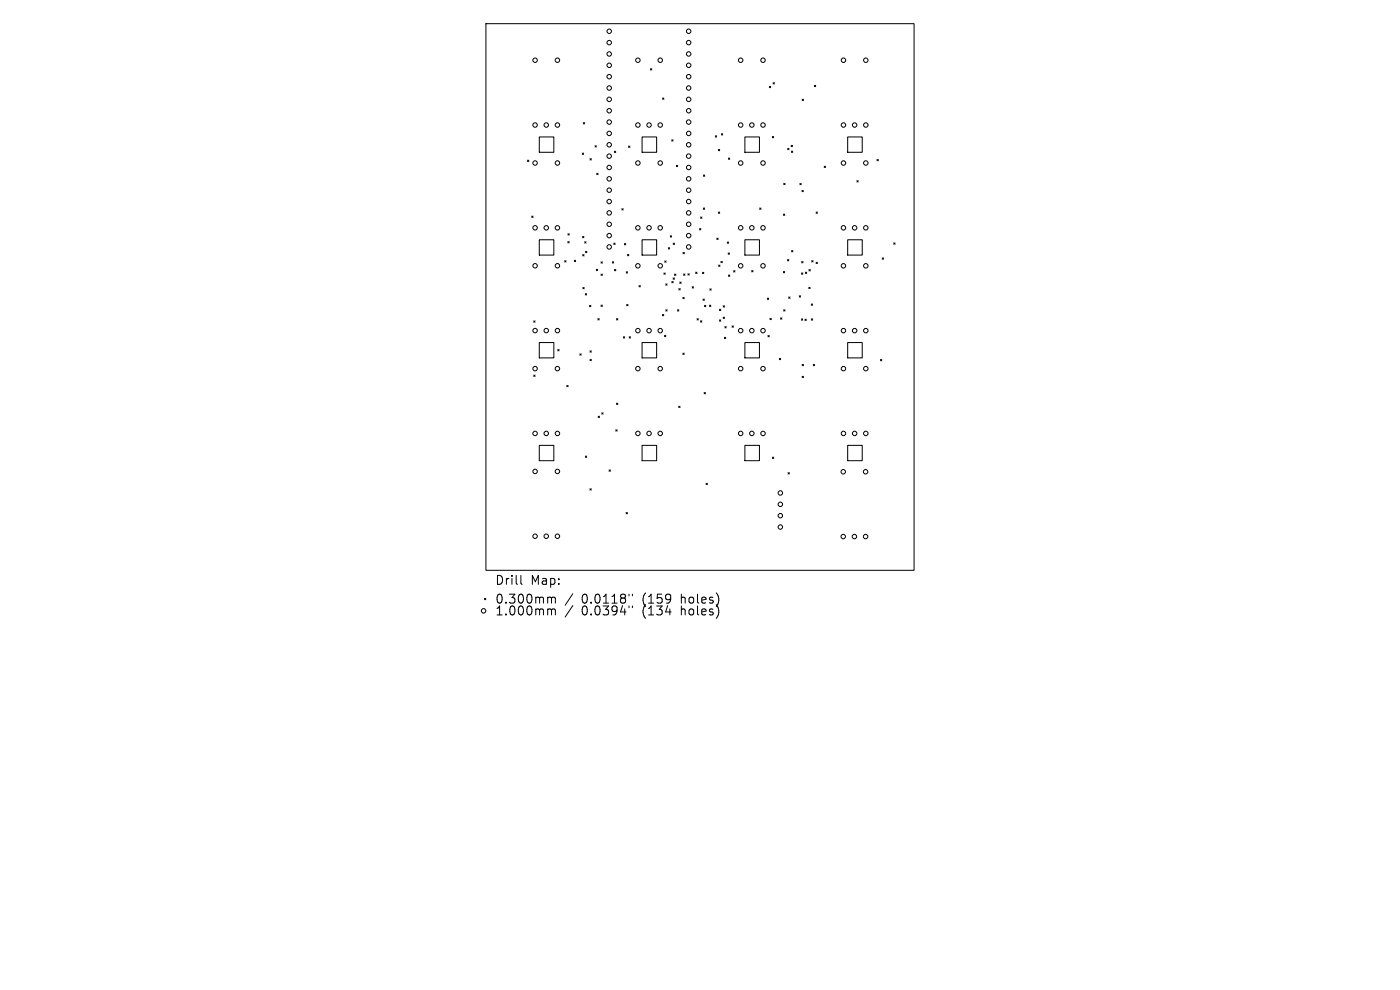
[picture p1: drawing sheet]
<svg xmlns="http://www.w3.org/2000/svg" width="297mm" height="210mm" viewBox="0 0 297 210" stroke-linecap="round" stroke-linejoin="round" font-family="sans-serif">
<defs><g id="words">
<g font-size="2.6">
<text x="105" y="124.3">Drill</text>
<text x="112.6" y="124.3">Map:</text>
<text x="105" y="128.3">0.300mm</text>
<text x="105" y="130.8">1.000mm</text>
<text x="123.4" y="128.3">0.0118&quot;</text>
<text x="123.4" y="130.8">0.0394&quot;</text>
<text x="136.4" y="128.3">(159</text>
<text x="136.4" y="130.8">(134</text>
<text x="144.7" y="128.3">holes)</text>
<text x="144.7" y="130.8">holes)</text>
</g>
</g></defs>
<g fill="none" stroke="#000" stroke-width=".21">
<path d="M103.1 5h90.8v116h-90.8zM138 14.6l.3 .3M138.3 14.6l-.3 .3M163.2 18.3l.3 .3M163.5 18.3l-.3 .3M164 17.5l.3 .3M164.3 17.5l-.3 .3M172.8 18.1l.2 .3M173 18.1l-.2 .3M111.9 34l.3 .3M112.2 34l-.3 .3M114.4 29.1h3.1v3.2h-3.1z"/>
<path d="M123.5 32.5l.3 .3M123.7 26l.3 .3M123.8 32.5l-.3 .3M124 26l-.3 .3M125.2 33.7l.2 .2M125.4 33.7l-.2 .2M126.2 30.9l.3 .3M126.5 30.9l-.3 .3M126.6 36.8l.3 .2M126.9 36.8l-.3 .2M130.3 32.1l.3 .3M130.6 32.1l-.3 .3"/>
<path d="M133.4 31l.2 .3M133.6 31l-.2 .3M136.2 29.1h3.1v3.2h-3.1zM140.6 20.8l.2 .3M140.8 20.8l-.2 .3M142.5 29.7l.3 .2M142.8 29.7l-.3 .2M143.5 35.1l.3 .3M143.8 35.1l-.3 .3M149.2 37.1l.3 .3M149.5 37.1l-.3 .3M151.7 28.8l.3 .3"/>
<path d="M152 28.8l-.3 .3M152.4 31.7l.3 .3M152.7 31.7l-.3 .3M153 28.4l.3 .2M153.3 28.4l-.3 .2M154.5 33.5l.3 .3M154.8 33.5l-.3 .3M158 29.1h3.1v3.2h-3.1zM163.8 29l.3 .2M164.1 29l-.3 .2M166.3 38.9l.3 .3M166.6 38.9l-.3 .3"/>
<path d="M167.1 31.5l.3 .3M167.4 31.5l-.3 .3M167.8 30.8l.3 .3M167.9 32l.3 .3M168.1 30.8l-.3 .3M168.2 32l-.3 .3M169.7 38.9l.3 .3M170 38.9l-.3 .3M170.2 21l.3 .3M170.5 21l-.3 .3M174.9 35.3l.2 .2M175.1 35.3l-.2 .2"/>
<path d="M179.8 29.1h3.1v3.2h-3.1zM181.8 38.3l.3 .3M182.1 38.3l-.3 .3M186 33.8l.3 .3M186.3 33.8l-.3 .3M112.8 45.8l.3 .3M113.1 45.8l-.3 .3M114.4 50.9h3.1v3.2h-3.1zM119.8 55.3l.3 .3M120.1 55.3l-.3 .3M120.5 51.2l.2 .3M120.5 49.6l.3 .3"/>
<path d="M120.7 51.2l-.2 .3M120.8 49.6l-.3 .3M121.8 55.2l.3 .3M122.1 55.2l-.3 .3M123.6 50.2l.3 .2M123.6 54l.3 .3M123.9 50.2l-.3 .2M123.9 54l-.3 .3M124 51.3l.3 .3M124.2 53.3l.3 .3M124.3 51.3l-.3 .3M124.5 53.3l-.3 .3"/>
<path d="M126.5 57.1l.3 .3M126.8 57.1l-.3 .3M127.5 58.1l.3 .3M127.5 55.5l.3 .3M127.8 58.1l-.3 .3M127.8 55.5l-.3 .3M129.9 55.5l.3 .3M130.2 55.5l-.3 .3M130.2 51.6l.3 .3M130.4 57.2l.2 .2M130.5 51.6l-.3 .3M130.6 57.2l-.2 .2"/>
<path d="M131.9 44.3l.3 .3M132.2 44.3l-.3 .3M132.5 51.7l.2 .2M132.7 51.7l-.2 .2M132.9 57.6l.2 .3M133.1 54l.3 .3M133.1 57.6l-.2 .3M133.4 54l-.3 .3M136.2 50.9h3.1v3.2h-3.1zM140.8 57.9l.3 .3M141 55.3l.3 .3M141.1 57.9l-.3 .3"/>
<path d="M141.3 55.3l-.3 .3M141.8 52.5l.3 .3M142.1 52.5l-.3 .3M142.2 50l.3 .3M142.5 50l-.3 .3M142.5 59.7l.3 .3M142.8 59l.3 .2M142.8 59.7l-.3 .3M142.8 51.6l.3 .3M143.1 59l-.3 .2M143.1 51.6l-.3 .3M143.1 58.1l.3 .3"/>
<path d="M143.4 58.1l-.3 .3M144.2 59.8l.3 .3M144.5 59.8l-.3 .3M144.9 53.5l.3 .3M145 58.1l.3 .3M145.2 53.5l-.3 .3M145.3 58.1l-.3 .3M145.9 58.1l.3 .3M146.2 58.1l-.3 .3M147.6 57.7l.3 .3M147.9 57.7l-.3 .3M148.4 48.5l.3 .3"/>
<path d="M148.6 46l.3 .3M148.7 48.5l-.3 .3M148.9 46l-.3 .3M149 57.8l.3 .2M149.2 44.1l.3 .3M149.3 57.8l-.3 .2M149.5 44.1l-.3 .3M152.1 50.5l.3 .3M152.4 50.5l-.3 .3M152.4 45l.3 .3M152.5 56.2l.2 .3M152.7 45l-.3 .3"/>
<path d="M152.7 56.2l-.2 .3M152.9 55.5l.3 .2M153.2 55.5l-.3 .2M154.3 51.3l.3 .3M154.5 53.7l.3 .2M154.5 58.3l.3 .3M154.6 51.3l-.3 .3M154.8 53.7l-.3 .2M154.8 58.3l-.3 .3M155.6 57.4l.3 .3M155.9 57.4l-.3 .3M158 50.9h3.1v3.2h-3.1z"/>
<path d="M159.5 57.4l.3 .3M159.8 57.4l-.3 .3M161.2 44.1l.2 .3M161.4 44.1l-.2 .3M166.2 57.6l.3 .3M166.2 45.4l.3 .3M166.5 57.6l-.3 .3M166.5 45.4l-.3 .3M167.1 55.1l.2 .2M167.3 55.1l-.2 .2M167.9 53.1l.3 .3M168.2 53.1l-.3 .3"/>
<path d="M170 57.9l.3 .3M170.1 55.5l.3 .3M170.1 40.4l.3 .3M170.3 57.9l-.3 .3M170.4 55.5l-.3 .3M170.4 40.4l-.3 .3M170.9 57.7l.2 .3M171.1 57.7l-.2 .3M171.6 57.2l.3 .3M171.9 57.2l-.3 .3M172.2 55.3l.3 .3M172.5 55.3l-.3 .3"/>
<path d="M173.1 55.6l.3 .3M173.1 45l.3 .3M173.4 55.6l-.3 .3M173.4 45l-.3 .3M179.8 50.9h3.1v3.2h-3.1zM187.2 54.7l.2 .3M187.4 54.7l-.2 .3M189.6 51.5l.3 .3M189.9 51.5l-.3 .3M113.2 68.1l.3 .3M113.2 79.6l.3 .3M113.5 68.1l-.3 .3"/>
<path d="M113.5 79.6l-.3 .3M114.4 72.7h3.1v3.2h-3.1zM118.3 74.1l.3 .3M118.6 74.1l-.3 .3M123 75.1l.3 .2M123.3 75.1l-.3 .2M123.6 61l.3 .3M123.9 61l-.3 .3M124.2 62.3l.2 .3M124.4 62.3l-.2 .3M125.1 64.8l.3 .3M125.2 74.4l.2 .3"/>
<path d="M125.2 76.2l.2 .3M125.4 64.8l-.3 .3M125.4 74.4l-.2 .3M125.4 76.2l-.2 .3M126.8 67.6l.3 .3M127.1 67.6l-.3 .3M127.5 64.7l.3 .3M127.8 64.7l-.3 .3M130.8 67.6l.3 .3M131.1 67.6l-.3 .3M132.2 71.4l.3 .3M132.5 71.4l-.3 .3"/>
<path d="M132.9 64.6l.3 .3M133.2 64.6l-.3 .3M133.5 71.4l.3 .3M133.8 71.4l-.3 .3M135.6 60.6l.2 .3M135.8 60.6l-.2 .3M136.2 72.7h3.1v3.2h-3.1zM140.5 66.7l.3 .3M140.8 66.7l-.3 .3M141 71.1l.3 .3M141.2 60.2l.3 .3M141.2 65.7l.3 .3"/>
<path d="M141.3 71.1l-.3 .3M141.5 60.2l-.3 .3M141.5 65.7l-.3 .3M143.7 65.7l.3 .3M144 65.7l-.3 .3M144 61.2l.3 .3M144.3 61.2l-.3 .3M144.9 74.9l.2 .3M144.9 63.1l.3 .3M145.1 74.9l-.2 .3M145.2 63.1l-.3 .3M146.8 60.8l.3 .3"/>
<path d="M147.1 60.8l-.3 .3M147.9 67.6l.3 .3M148.2 67.6l-.3 .3M148.6 68l.3 .3M148.9 68l-.3 .3M149.1 63.4l.3 .3M149.4 63.4l-.3 .3M149.4 64.8l.3 .3M149.7 64.8l-.3 .3M150.5 64.7l.3 .3M150.6 61.3l.3 .3M150.8 64.7l-.3 .3"/>
<path d="M150.9 61.3l-.3 .3M152.6 65.6l.3 .3M152.6 67.9l.3 .2M152.9 65.6l-.3 .3M152.9 67.9l-.3 .2M153.4 67.3l.3 .3M153.4 64.9l.3 .2M153.7 71.5l.3 .3M153.7 67.3l-.3 .3M153.7 64.9l-.3 .2M153.8 69.3l.3 .3M154 71.5l-.3 .3"/>
<path d="M154.1 69.3l-.3 .3M155.3 69.1l.3 .3M155.6 69.1l-.3 .3M158 72.7h3.1v3.2h-3.1zM162.8 63.2l.3 .3M162.9 71.2l.3 .3M163.1 63.2l-.3 .3M163.2 71.2l-.3 .3M163.3 67.5l.3 .3M163.6 67.5l-.3 .3M165.3 76l.3 .3M165.6 67.4l.3 .3"/>
<path d="M165.6 76l-.3 .3M165.9 67.4l-.3 .3M166.2 65.7l.3 .3M166.5 65.7l-.3 .3M167.3 63l.3 .3M167.6 63l-.3 .3M169.6 62.7l.2 .3M169.8 62.7l-.2 .3M170 67.6l.3 .3M170.2 79.8l.3 .3M170.2 77.3l.3 .3M170.3 67.6l-.3 .3"/>
<path d="M170.5 79.8l-.3 .3M170.5 77.3l-.3 .3M170.8 67.7l.3 .3M171.1 67.7l-.3 .3M171.6 60.9l.3 .3M171.9 60.9l-.3 .3M172.1 64.5l.3 .3M172.1 67.6l.3 .3M172.4 64.5l-.3 .3M172.4 67.6l-.3 .3M172.5 77.3l.3 .3M172.8 77.3l-.3 .3"/>
<path d="M179.8 72.7h3.1v3.2h-3.1zM186.8 76.3l.3 .2M187.1 76.3l-.3 .2M114.4 94.5h3.1v3.2h-3.1zM120.2 81.8l.3 .2M120.5 81.8l-.3 .2M124.2 96.7l.3 .3M124.5 96.7l-.3 .3M126.9 88.3l.3 .3M127.2 88.3l-.3 .3M127.7 87.6l.2 .3M127.9 87.6l-.2 .3"/>
<path d="M129.2 99.7l.3 .3M129.5 99.7l-.3 .3M130.6 91.2l.3 .3M130.8 85.5l.3 .3M130.9 91.2l-.3 .3M131.1 85.5l-.3 .3M136.2 94.5h3.1v3.2h-3.1zM144 86.2l.3 .3M144.3 86.2l-.3 .3M149.4 83.3l.3 .3M149.7 83.3l-.3 .3M158 94.5h3.1v3.2h-3.1z"/>
<path d="M163.9 97l.3 .3M164.2 97l-.3 .3M179.8 94.5h3.1v3.2h-3.1zM125.2 103.7l.2 .3M125.4 103.7l-.2 .3M132.8 108.7l.3 .3M133.1 108.7l-.3 .3M149.8 102.5l.3 .3M150.1 102.5l-.3 .3M167.2 100.3l.3 .2M167.5 100.3l-.3 .2M102.8 126.9l.3 .3"/>
<path d="M103.1 126.9l-.3 .3M110.5 122.1v1.6l.3 .3M116.5 126.7l.4 .1 .1 .1M116.5 129.2l.4 .1 .1 .1M117 126.9l.3-.2 .4 .1 .1 1.1M117 126.9v1M117 129.4v1M117 129.4l.3-.2 .4 .1 .1 1.1M121.5 126l-1.6 2.4M121.5 128.5l-1.6 2.4M133.4 126v.4M133.4 128.5v.4"/>
<path d="M134.2 126v.4M134.2 128.5v.4"/>
<circle cx="113.5" cy="12.8" r=".47"/>
<circle cx="118.3" cy="12.8" r=".47"/>
<circle cx="129.2" cy="13.9" r=".47"/>
<circle cx="129.2" cy="6.6" r=".47"/>
<circle cx="129.2" cy="9" r=".47"/>
<circle cx="129.2" cy="11.4" r=".47"/>
<circle cx="129.2" cy="18.7" r=".47"/>
<circle cx="129.2" cy="16.3" r=".47"/>
<circle cx="135.3" cy="12.8" r=".47"/>
<circle cx="140.1" cy="12.8" r=".47"/>
<circle cx="146.1" cy="13.9" r=".47"/>
<circle cx="146.1" cy="6.6" r=".47"/>
<circle cx="146.1" cy="9" r=".47"/>
<circle cx="146.1" cy="11.4" r=".47"/>
<circle cx="146.1" cy="18.7" r=".47"/>
<circle cx="146.1" cy="16.3" r=".47"/>
<circle cx="157.1" cy="12.8" r=".47"/>
<circle cx="161.9" cy="12.8" r=".47"/>
<circle cx="178.9" cy="12.8" r=".47"/>
<circle cx="183.7" cy="12.8" r=".47"/>
<circle cx="113.5" cy="26.5" r=".47"/>
<circle cx="113.5" cy="34.6" r=".47"/>
<circle cx="115.9" cy="26.5" r=".47"/>
<circle cx="118.3" cy="26.5" r=".47"/>
<circle cx="118.3" cy="34.6" r=".47"/>
<circle cx="129.2" cy="37.9" r=".47"/>
<circle cx="129.2" cy="30.7" r=".47"/>
<circle cx="129.2" cy="23.5" r=".47"/>
<circle cx="129.2" cy="21.1" r=".47"/>
<circle cx="129.2" cy="28.3" r=".47"/>
<circle cx="129.2" cy="35.5" r=".47"/>
<circle cx="129.2" cy="25.9" r=".47"/>
<circle cx="129.2" cy="33.1" r=".47"/>
<circle cx="135.3" cy="26.5" r=".47"/>
<circle cx="135.3" cy="34.6" r=".47"/>
<circle cx="137.7" cy="26.5" r=".47"/>
<circle cx="140.1" cy="26.5" r=".47"/>
<circle cx="140.1" cy="34.6" r=".47"/>
<circle cx="146.1" cy="37.9" r=".47"/>
<circle cx="146.1" cy="23.5" r=".47"/>
<circle cx="146.1" cy="30.7" r=".47"/>
<circle cx="146.1" cy="21.1" r=".47"/>
<circle cx="146.1" cy="28.3" r=".47"/>
<circle cx="146.1" cy="35.5" r=".47"/>
<circle cx="146.1" cy="25.9" r=".47"/>
<circle cx="146.1" cy="33.1" r=".47"/>
<circle cx="157.1" cy="26.5" r=".47"/>
<circle cx="157.1" cy="34.6" r=".47"/>
<circle cx="159.5" cy="26.5" r=".47"/>
<circle cx="161.9" cy="26.5" r=".47"/>
<circle cx="161.9" cy="34.6" r=".47"/>
<circle cx="178.9" cy="26.5" r=".47"/>
<circle cx="178.9" cy="34.6" r=".47"/>
<circle cx="181.3" cy="26.5" r=".47"/>
<circle cx="183.7" cy="26.5" r=".47"/>
<circle cx="183.7" cy="34.6" r=".47"/>
<circle cx="113.5" cy="48.3" r=".47"/>
<circle cx="113.5" cy="56.4" r=".47"/>
<circle cx="115.9" cy="48.3" r=".47"/>
<circle cx="118.3" cy="56.4" r=".47"/>
<circle cx="118.3" cy="48.3" r=".47"/>
<circle cx="129.2" cy="45.2" r=".47"/>
<circle cx="129.2" cy="47.6" r=".47"/>
<circle cx="129.2" cy="40.3" r=".47"/>
<circle cx="129.2" cy="52.4" r=".47"/>
<circle cx="129.2" cy="50" r=".47"/>
<circle cx="129.2" cy="42.8" r=".47"/>
<circle cx="135.3" cy="56.4" r=".47"/>
<circle cx="135.3" cy="48.3" r=".47"/>
<circle cx="137.7" cy="48.3" r=".47"/>
<circle cx="140.1" cy="56.4" r=".47"/>
<circle cx="140.1" cy="48.3" r=".47"/>
<circle cx="146.1" cy="45.2" r=".47"/>
<circle cx="146.1" cy="47.6" r=".47"/>
<circle cx="146.1" cy="40.3" r=".47"/>
<circle cx="146.1" cy="50" r=".47"/>
<circle cx="146.1" cy="52.4" r=".47"/>
<circle cx="146.1" cy="42.8" r=".47"/>
<circle cx="157.1" cy="56.4" r=".47"/>
<circle cx="157.1" cy="48.3" r=".47"/>
<circle cx="159.5" cy="48.3" r=".47"/>
<circle cx="161.9" cy="56.4" r=".47"/>
<circle cx="161.9" cy="48.3" r=".47"/>
<circle cx="178.9" cy="56.4" r=".47"/>
<circle cx="178.9" cy="48.3" r=".47"/>
<circle cx="181.3" cy="48.3" r=".47"/>
<circle cx="183.7" cy="56.4" r=".47"/>
<circle cx="183.7" cy="48.3" r=".47"/>
<circle cx="113.5" cy="78.2" r=".47"/>
<circle cx="113.5" cy="70.1" r=".47"/>
<circle cx="115.9" cy="70.1" r=".47"/>
<circle cx="118.3" cy="78.2" r=".47"/>
<circle cx="118.3" cy="70.1" r=".47"/>
<circle cx="135.3" cy="70.1" r=".47"/>
<circle cx="135.3" cy="78.2" r=".47"/>
<circle cx="137.7" cy="70.1" r=".47"/>
<circle cx="140.1" cy="70.1" r=".47"/>
<circle cx="140.1" cy="78.2" r=".47"/>
<circle cx="157.1" cy="70.1" r=".47"/>
<circle cx="157.1" cy="78.2" r=".47"/>
<circle cx="159.5" cy="70.1" r=".47"/>
<circle cx="161.9" cy="70.1" r=".47"/>
<circle cx="161.9" cy="78.2" r=".47"/>
<circle cx="178.9" cy="70.1" r=".47"/>
<circle cx="178.9" cy="78.2" r=".47"/>
<circle cx="181.3" cy="70.1" r=".47"/>
<circle cx="183.7" cy="70.1" r=".47"/>
<circle cx="183.7" cy="78.2" r=".47"/>
<circle cx="113.5" cy="91.9" r=".47"/>
<circle cx="115.9" cy="91.9" r=".47"/>
<circle cx="118.3" cy="91.9" r=".47"/>
<circle cx="135.3" cy="91.9" r=".47"/>
<circle cx="137.7" cy="91.9" r=".47"/>
<circle cx="140.1" cy="91.9" r=".47"/>
<circle cx="157.1" cy="91.9" r=".47"/>
<circle cx="159.5" cy="91.9" r=".47"/>
<circle cx="161.9" cy="91.9" r=".47"/>
<circle cx="178.9" cy="91.9" r=".47"/>
<circle cx="181.3" cy="91.9" r=".47"/>
<circle cx="183.7" cy="91.9" r=".47"/>
<circle cx="113.5" cy="113.8" r=".47"/>
<circle cx="113.5" cy="100" r=".47"/>
<circle cx="115.9" cy="113.8" r=".47"/>
<circle cx="118.3" cy="113.8" r=".47"/>
<circle cx="118.3" cy="100" r=".47"/>
<circle cx="165.5" cy="109.4" r=".47"/>
<circle cx="165.5" cy="107" r=".47"/>
<circle cx="165.5" cy="111.8" r=".47"/>
<circle cx="165.5" cy="104.6" r=".47"/>
<circle cx="178.9" cy="100.1" r=".47"/>
<circle cx="178.9" cy="113.8" r=".47"/>
<circle cx="181.3" cy="113.8" r=".47"/>
<circle cx="183.6" cy="100.1" r=".47"/>
<circle cx="183.6" cy="113.8" r=".47"/>
<circle cx="102.6" cy="129.6" r=".47"/>
</g>
<use href="#words"/>
</svg>
